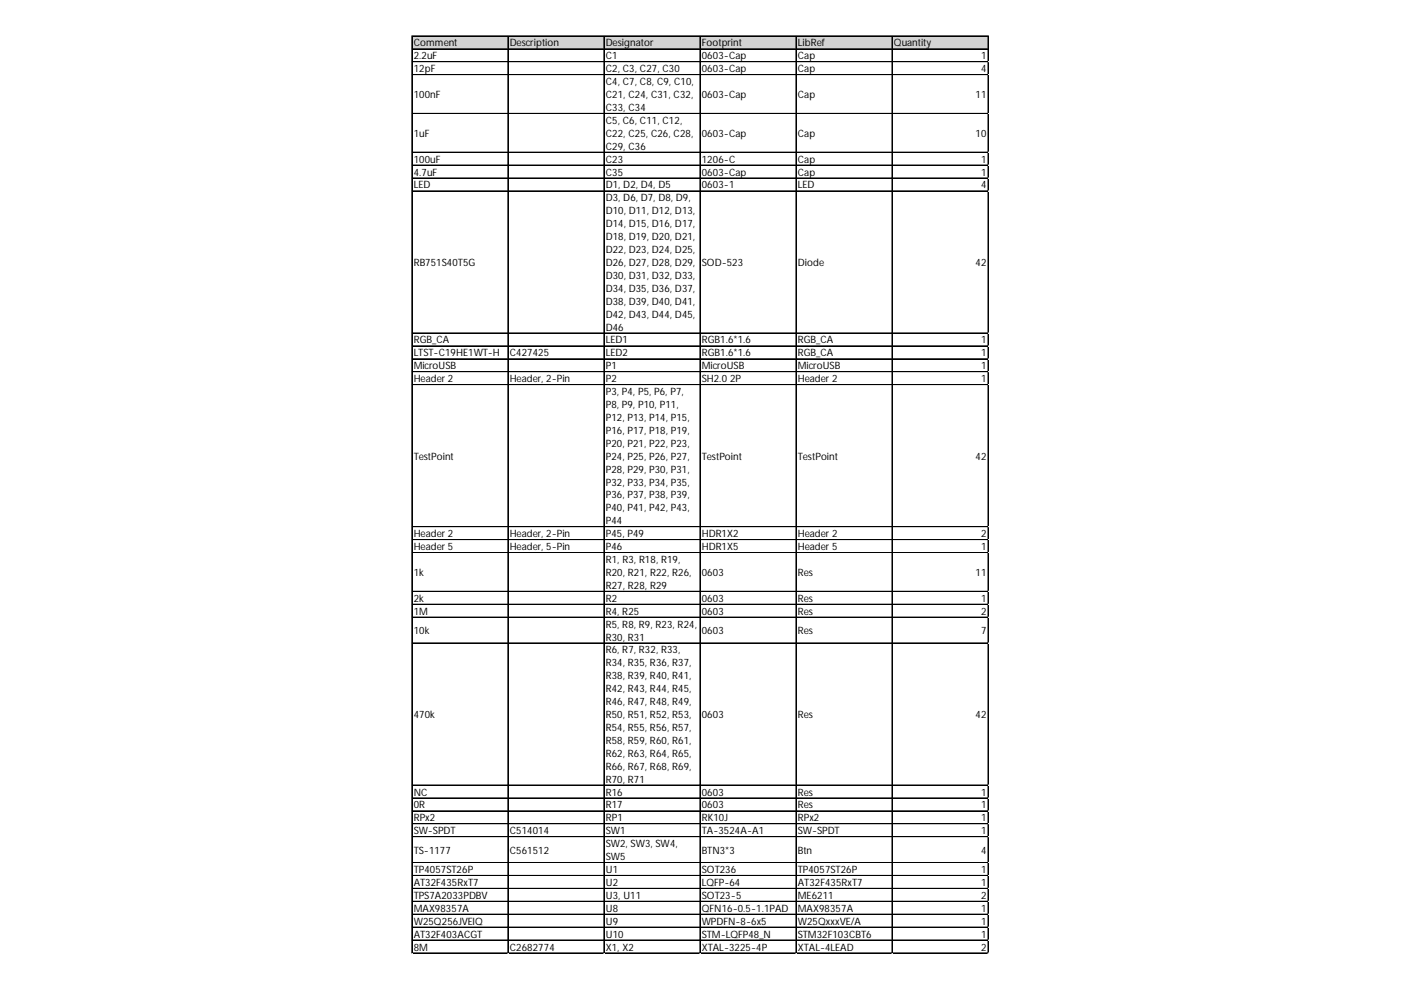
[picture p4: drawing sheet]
<svg xmlns="http://www.w3.org/2000/svg" width="297mm" height="210mm" viewBox="0 0 297 210" stroke-linecap="round" stroke-linejoin="round" font-family="sans-serif">
<defs><g id="words">
<g font-size="2.2">
<text x="87.7" y="9.8">Comment</text>
<text x="108.1" y="9.8">Description</text>
<text x="128.4" y="9.8">Designator</text>
<text x="148.8" y="9.8">Footprint</text>
<text x="169.1" y="9.8">LibRef</text>
<text x="189.5" y="9.8">Quantity</text>
<text x="87.7" y="12.6">2.2uF</text>
<text x="87.7" y="15.3">12pF</text>
<text x="128.4" y="12.6">C1</text>
<text x="128.4" y="15.3">C2, C3, C27, C30</text>
<text x="148.8" y="12.6">0603-Cap</text>
<text x="148.8" y="15.3">0603-Cap</text>
<text x="169.1" y="12.6">Cap</text>
<text x="169.1" y="15.3">Cap</text>
<text x="208" y="12.6">1</text>
<text x="208" y="15.3">4</text>
<text x="87.7" y="20.8">100nF</text>
<text x="128.4" y="18.1">C4, C7, C8, C9, C10,</text>
<text x="128.4" y="20.8">C21, C24, C31, C32,</text>
<text x="128.4" y="23.5">C33, C34</text>
<text x="148.8" y="20.8">0603-Cap</text>
<text x="169.1" y="20.8">Cap</text>
<text x="206.8" y="20.8">11</text>
<text x="87.7" y="29">1uF</text>
<text x="128.4" y="26.3">C5, C6, C11, C12,</text>
<text x="128.4" y="29">C22, C25, C26, C28,</text>
<text x="148.8" y="29">0603-Cap</text>
<text x="169.1" y="29">Cap</text>
<text x="206.8" y="29">10</text>
<text x="87.7" y="34.5">100uF</text>
<text x="128.4" y="31.7">C29, C36</text>
<text x="128.4" y="34.5">C23</text>
<text x="148.8" y="34.5">1206-C</text>
<text x="169.1" y="34.5">Cap</text>
<text x="208" y="34.5">1</text>
<text x="87.7" y="37.2">4.7uF</text>
<text x="87.7" y="40">LED</text>
<text x="128.4" y="37.2">C35</text>
<text x="128.4" y="40">D1, D2, D4, D5</text>
<text x="148.8" y="37.2">0603-Cap</text>
<text x="148.8" y="40">0603-1</text>
<text x="169.1" y="37.2">Cap</text>
<text x="169.1" y="40">LED</text>
<text x="208" y="37.2">1</text>
<text x="208" y="40">4</text>
<text x="128.4" y="42.7">D3, D6, D7, D8, D9,</text>
<text x="128.4" y="45.4">D10, D11, D12, D13,</text>
<text x="128.4" y="48.2">D14, D15, D16, D17,</text>
<text x="128.4" y="50.9">D18, D19, D20, D21,</text>
<text x="128.4" y="53.7">D22, D23, D24, D25,</text>
<text x="87.7" y="56.4">RB751S40T5G</text>
<text x="128.4" y="56.4">D26, D27, D28, D29,</text>
<text x="128.4" y="59.1">D30, D31, D32, D33,</text>
<text x="148.8" y="56.4">SOD-523</text>
<text x="169.1" y="56.4">Diode</text>
<text x="206.8" y="56.4">42</text>
<text x="128.4" y="61.9">D34, D35, D36, D37,</text>
<text x="128.4" y="64.6">D38, D39, D40, D41,</text>
<text x="128.4" y="67.3">D42, D43, D44, D45,</text>
<text x="128.4" y="70.1">D46</text>
<text x="87.7" y="72.8">RGB_CA</text>
<text x="87.7" y="75.6">LTST-C19HE1WT-H</text>
<text x="108.1" y="75.6">C427425</text>
<text x="128.4" y="72.8">LED1</text>
<text x="128.4" y="75.6">LED2</text>
<text x="148.8" y="72.8">RGB1.6*1.6</text>
<text x="148.8" y="75.6">RGB1.6*1.6</text>
<text x="169.1" y="72.8">RGB_CA</text>
<text x="169.1" y="75.6">RGB_CA</text>
<text x="208" y="72.8">1</text>
<text x="208" y="75.6">1</text>
<text x="87.7" y="78.3">MicroUSB</text>
<text x="87.7" y="81">Header2</text>
<text x="108.1" y="81">Header, 2-Pin</text>
<text x="128.4" y="78.3">P1</text>
<text x="128.4" y="81">P2</text>
<text x="128.4" y="83.8">P3, P4, P5, P6, P7,</text>
<text x="148.8" y="78.3">MicroUSB</text>
<text x="148.8" y="81">SH2.02P</text>
<text x="169.1" y="78.3">MicroUSB</text>
<text x="169.1" y="81">Header2</text>
<text x="208" y="78.3">1</text>
<text x="208" y="81">1</text>
<text x="128.4" y="86.5">P8, P9, P10, P11,</text>
<text x="128.4" y="89.3">P12, P13, P14, P15,</text>
<text x="128.4" y="92">P16, P17, P18, P19,</text>
<text x="128.4" y="94.7">P20, P21, P22, P23,</text>
<text x="87.7" y="97.5">TestPoint</text>
<text x="128.4" y="97.5">P24, P25, P26, P27,</text>
<text x="128.4" y="100.2">P28, P29, P30, P31,</text>
<text x="148.8" y="97.5">TestPoint</text>
<text x="169.1" y="97.5">TestPoint</text>
<text x="206.8" y="97.5">42</text>
<text x="128.4" y="102.9">P32, P33, P34, P35,</text>
<text x="128.4" y="105.7">P36, P37, P38, P39,</text>
<text x="87.7" y="113.9">Header2</text>
<text x="108.1" y="113.9">Header, 2-Pin</text>
<text x="128.4" y="108.4">P40, P41, P42, P43,</text>
<text x="128.4" y="111.2">P44</text>
<text x="128.4" y="113.9">P45, P49</text>
<text x="148.8" y="113.9">HDR1X2</text>
<text x="169.1" y="113.9">Header2</text>
<text x="208" y="113.9">2</text>
<text x="87.7" y="116.6">Header5</text>
<text x="108.1" y="116.6">Header, 5-Pin</text>
<text x="128.4" y="116.6">P46</text>
<text x="128.4" y="119.4">R1, R3, R18, R19,</text>
<text x="148.8" y="116.6">HDR1X5</text>
<text x="169.1" y="116.6">Header5</text>
<text x="208" y="116.6">1</text>
<text x="87.7" y="122.1">1k</text>
<text x="128.4" y="122.1">R20, R21, R22, R26,</text>
<text x="128.4" y="124.9">R27, R28, R29</text>
<text x="148.8" y="122.1">0603</text>
<text x="169.1" y="122.1">Res</text>
<text x="206.8" y="122.1">11</text>
<text x="87.7" y="127.6">2k</text>
<text x="87.7" y="130.3">1M</text>
<text x="128.4" y="127.6">R2</text>
<text x="128.4" y="130.3">R4, R25</text>
<text x="148.8" y="127.6">0603</text>
<text x="148.8" y="130.3">0603</text>
<text x="169.1" y="127.6">Res</text>
<text x="169.1" y="130.3">Res</text>
<text x="208" y="127.6">1</text>
<text x="208" y="130.3">2</text>
<text x="87.7" y="134.4">10k</text>
<text x="128.4" y="133.1">R5, R8, R9, R23, R24,</text>
<text x="128.4" y="135.8">R30, R31</text>
<text x="148.8" y="134.4">0603</text>
<text x="169.1" y="134.4">Res</text>
<text x="208" y="134.4">7</text>
<text x="128.4" y="138.5">R6, R7, R32, R33,</text>
<text x="128.4" y="141.3">R34, R35, R36, R37,</text>
<text x="128.4" y="144">R38, R39, R40, R41,</text>
<text x="128.4" y="146.8">R42, R43, R44, R45,</text>
<text x="128.4" y="149.5">R46, R47, R48, R49,</text>
<text x="87.7" y="152.2">470k</text>
<text x="128.4" y="152.2">R50, R51, R52, R53,</text>
<text x="128.4" y="155">R54, R55, R56, R57,</text>
<text x="148.8" y="152.2">0603</text>
<text x="169.1" y="152.2">Res</text>
<text x="206.8" y="152.2">42</text>
<text x="128.4" y="157.7">R58, R59, R60, R61,</text>
<text x="128.4" y="160.5">R62, R63, R64, R65,</text>
<text x="128.4" y="163.2">R66, R67, R68, R69,</text>
<text x="128.4" y="165.9">R70, R71</text>
<text x="87.7" y="168.7">NC</text>
<text x="87.7" y="171.4">0R</text>
<text x="128.4" y="168.7">R16</text>
<text x="128.4" y="171.4">R17</text>
<text x="148.8" y="168.7">0603</text>
<text x="148.8" y="171.4">0603</text>
<text x="169.1" y="168.7">Res</text>
<text x="169.1" y="171.4">Res</text>
<text x="208" y="168.7">1</text>
<text x="208" y="171.4">1</text>
<text x="87.7" y="174.1">RPx2</text>
<text x="87.7" y="176.9">SW-SPDT</text>
<text x="108.1" y="176.9">C514014</text>
<text x="128.4" y="174.1">RP1</text>
<text x="128.4" y="176.9">SW1</text>
<text x="128.4" y="179.6">SW2, SW3, SW4,</text>
<text x="148.8" y="174.1">RK10J</text>
<text x="148.8" y="176.9">TA-3524A-A1</text>
<text x="169.1" y="174.1">RPx2</text>
<text x="169.1" y="176.9">SW-SPDT</text>
<text x="208" y="174.1">1</text>
<text x="208" y="176.9">1</text>
<text x="87.7" y="181">TS-1177</text>
<text x="87.7" y="185.1">TP4057ST26P</text>
<text x="108.1" y="181">C561512</text>
<text x="128.4" y="182.4">SW5</text>
<text x="128.4" y="185.1">U1</text>
<text x="148.8" y="181">BTN3*3</text>
<text x="148.8" y="185.1">SOT236</text>
<text x="169.1" y="181">Btn</text>
<text x="169.1" y="185.1">TP4057ST26P</text>
<text x="208" y="181">4</text>
<text x="208" y="185.1">1</text>
<text x="87.7" y="187.8">AT32F435RxT7</text>
<text x="87.7" y="190.6">TPS7A2033PDBV</text>
<text x="128.4" y="187.8">U2</text>
<text x="128.4" y="190.6">U3, U11</text>
<text x="148.8" y="187.8">LQFP-64</text>
<text x="148.8" y="190.6">SOT23-5</text>
<text x="169.1" y="187.8">AT32F435RxT7</text>
<text x="169.1" y="190.6">ME6211</text>
<text x="208" y="187.8">1</text>
<text x="208" y="190.6">2</text>
<text x="87.7" y="193.3">MAX98357A</text>
<text x="87.7" y="196.1">W25Q256JVEIQ</text>
<text x="128.4" y="193.3">U8</text>
<text x="128.4" y="196.1">U9</text>
<text x="148.8" y="193.3">QFN16-0.5-1.1PAD</text>
<text x="148.8" y="196.1">WPDFN-8-6x5</text>
<text x="169.1" y="193.3">MAX98357A</text>
<text x="169.1" y="196.1">W25QxxxVE/A</text>
<text x="208" y="193.3">1</text>
<text x="208" y="196.1">1</text>
<text x="87.7" y="198.8">AT32F403ACGT</text>
<text x="87.7" y="201.5">8M</text>
<text x="108.1" y="201.5">C2682774</text>
<text x="128.4" y="198.8">U10</text>
<text x="128.4" y="201.5">X1, X2</text>
<text x="148.8" y="198.8">STM-LQFP48_N</text>
<text x="148.8" y="201.5">XTAL-3225-4P</text>
<text x="169.1" y="198.8">STM32F103CBT6</text>
<text x="169.1" y="201.5">XTAL-4LEAD</text>
<text x="208" y="198.8">1</text>
<text x="208" y="201.5">2</text>
</g>
</g></defs>
<path d="M87.4 7.7h122.2v2.7h-122.2z" fill="#d3d3d3"/>
<g fill="none" stroke="#000" stroke-width=".21">
<path d="M87.3 7.6v194.5M87.4 7.6v194.5M87.4 7.6l122.2 .1M87.4 10.3h122.2M87.4 10.4h122.2M87.4 13.1h122.2M87.4 15.8h122.2M87.4 15.9h122.2M107.7 7.7v194.4M128 7.7v194.4M128.1 7.7v194.4M148.4 7.7v194.4"/>
<path d="M168.8 7.7v194.4M189.1 7.7v194.4M189.2 7.7v194.4M209.5 7.7v194.4M87.4 24h122.2M87.4 24.1h122.2M87.4 32.3h122.2M87.4 35h122.2M87.4 37.7h122.2M87.4 37.8h122.2M87.4 40.5h122.2M87.4 70.6h122.2"/>
<path d="M87.4 73.3h122.2M87.4 73.4h122.2M87.4 76.1h122.2M87.4 78.8h122.2M87.4 78.9h122.2M87.4 81.5h122.2M87.4 81.6h122.2M87.4 111.7h122.2M87.4 114.4h122.2M87.4 114.5h122.2M87.4 117.1h122.2M87.4 117.2h122.2"/>
<path d="M87.4 125.4h122.2M87.4 128.1h122.2M87.4 130.8h122.2M87.4 130.9h122.2M87.4 136.3h122.2M87.4 136.4h122.2M87.4 166.4h122.2M87.4 166.5h122.2M87.4 169.2h122.2M87.4 171.9h122.2M87.4 172h122.2M87.4 174.7h122.2"/>
<path d="M87.4 177.4h122.2M87.4 182.9h122.2M87.4 185.6h122.2M87.4 185.7h122.2M87.4 188.3h122.2M87.4 188.4h122.2M87.4 191.1h122.2M87.4 193.8h122.2M87.4 193.9h122.2M87.4 196.6h122.2M87.4 199.3h122.2M87.4 202h122.2"/>
<path d="M87.4 202.1h122.2"/>
</g>
<path d="M87.3 202.1v.1" fill="none" stroke="#e0e0e0" stroke-width=".21"/>
<path d="M87.3 202.1l.1 .1z" fill="#e0e0e0"/>
<path d="M107.7 202.1v.1" fill="none" stroke="#e0e0e0" stroke-width=".21"/>
<path d="M107.7 202.1l.1 .1z" fill="#e0e0e0"/>
<path d="M128 202.1v.1" fill="none" stroke="#e0e0e0" stroke-width=".21"/>
<path d="M128 202.1l.1 .1z" fill="#e0e0e0"/>
<path d="M148.4 202.1v.1" fill="none" stroke="#e0e0e0" stroke-width=".21"/>
<path d="M148.4 202.1l.1 .1z" fill="#e0e0e0"/>
<path d="M168.8 202.1v.1" fill="none" stroke="#e0e0e0" stroke-width=".21"/>
<path d="M168.8 202.1l.1 .1z" fill="#e0e0e0"/>
<path d="M189.1 202.1v.1" fill="none" stroke="#e0e0e0" stroke-width=".21"/>
<path d="M189.1 202.1l.1 .1z" fill="#e0e0e0"/>
<path d="M209.5 202.1v.1" fill="none" stroke="#e0e0e0" stroke-width=".21"/>
<path d="M209.5 202.1l.1 .1z" fill="#e0e0e0"/>
<path d="M209.6 13.1h.1" fill="none" stroke="#e0e0e0" stroke-width=".21"/>
<path d="M209.6 13.1v.1z" fill="#e0e0e0"/>
<path d="M209.6 15.8h.1" fill="none" stroke="#e0e0e0" stroke-width=".21"/>
<path d="M209.6 15.8v.1z" fill="#e0e0e0"/>
<path d="M209.6 24h.1" fill="none" stroke="#e0e0e0" stroke-width=".21"/>
<path d="M209.6 24v.1z" fill="#e0e0e0"/>
<path d="M209.6 32.3h.1" fill="none" stroke="#e0e0e0" stroke-width=".21"/>
<path d="M209.6 32.3v.1z" fill="#e0e0e0"/>
<path d="M209.6 35h.1" fill="none" stroke="#e0e0e0" stroke-width=".21"/>
<path d="M209.6 35v.1z" fill="#e0e0e0"/>
<path d="M209.6 37.7h.1" fill="none" stroke="#e0e0e0" stroke-width=".21"/>
<path d="M209.6 37.7v.1z" fill="#e0e0e0"/>
<path d="M209.6 40.5h.1" fill="none" stroke="#e0e0e0" stroke-width=".21"/>
<path d="M209.6 40.5v.1z" fill="#e0e0e0"/>
<path d="M209.6 70.6h.1" fill="none" stroke="#e0e0e0" stroke-width=".21"/>
<path d="M209.6 70.6v.1z" fill="#e0e0e0"/>
<path d="M209.6 73.3h.1" fill="none" stroke="#e0e0e0" stroke-width=".21"/>
<path d="M209.6 73.3v.1z" fill="#e0e0e0"/>
<path d="M209.6 76.1h.1" fill="none" stroke="#e0e0e0" stroke-width=".21"/>
<path d="M209.6 76.1v.1z" fill="#e0e0e0"/>
<path d="M209.6 78.8h.1" fill="none" stroke="#e0e0e0" stroke-width=".21"/>
<path d="M209.6 78.8v.1z" fill="#e0e0e0"/>
<path d="M209.6 81.5h.1" fill="none" stroke="#e0e0e0" stroke-width=".21"/>
<path d="M209.6 81.5v.1z" fill="#e0e0e0"/>
<path d="M209.6 111.7h.1" fill="none" stroke="#e0e0e0" stroke-width=".21"/>
<path d="M209.6 111.7v.1z" fill="#e0e0e0"/>
<path d="M209.6 114.4h.1" fill="none" stroke="#e0e0e0" stroke-width=".21"/>
<path d="M209.6 114.4v.1z" fill="#e0e0e0"/>
<path d="M209.6 117.1h.1" fill="none" stroke="#e0e0e0" stroke-width=".21"/>
<path d="M209.6 117.1v.1z" fill="#e0e0e0"/>
<path d="M209.6 125.4h.1" fill="none" stroke="#e0e0e0" stroke-width=".21"/>
<path d="M209.6 125.4v.1z" fill="#e0e0e0"/>
<path d="M209.6 128.1h.1" fill="none" stroke="#e0e0e0" stroke-width=".21"/>
<path d="M209.6 128.1v.1z" fill="#e0e0e0"/>
<path d="M209.6 130.8h.1" fill="none" stroke="#e0e0e0" stroke-width=".21"/>
<path d="M209.6 130.8v.1z" fill="#e0e0e0"/>
<path d="M209.6 136.3h.1" fill="none" stroke="#e0e0e0" stroke-width=".21"/>
<path d="M209.6 136.3v.1z" fill="#e0e0e0"/>
<path d="M209.6 166.4h.1" fill="none" stroke="#e0e0e0" stroke-width=".21"/>
<path d="M209.6 166.4v.1z" fill="#e0e0e0"/>
<path d="M209.6 169.2h.1" fill="none" stroke="#e0e0e0" stroke-width=".21"/>
<path d="M209.6 169.2v.1z" fill="#e0e0e0"/>
<path d="M209.6 171.9h.1" fill="none" stroke="#e0e0e0" stroke-width=".21"/>
<path d="M209.6 171.9v.1z" fill="#e0e0e0"/>
<path d="M209.6 174.7h.1" fill="none" stroke="#e0e0e0" stroke-width=".21"/>
<path d="M209.6 174.7v.1z" fill="#e0e0e0"/>
<path d="M209.6 177.4h.1" fill="none" stroke="#e0e0e0" stroke-width=".21"/>
<path d="M209.6 177.4v.1z" fill="#e0e0e0"/>
<path d="M209.6 182.9h.1" fill="none" stroke="#e0e0e0" stroke-width=".21"/>
<path d="M209.6 182.9v.1z" fill="#e0e0e0"/>
<path d="M209.6 185.6h.1" fill="none" stroke="#e0e0e0" stroke-width=".21"/>
<path d="M209.6 185.6v.1z" fill="#e0e0e0"/>
<path d="M209.6 188.3h.1" fill="none" stroke="#e0e0e0" stroke-width=".21"/>
<path d="M209.6 188.3v.1z" fill="#e0e0e0"/>
<path d="M209.6 191.1h.1" fill="none" stroke="#e0e0e0" stroke-width=".21"/>
<path d="M209.6 191.1v.1z" fill="#e0e0e0"/>
<path d="M209.6 193.8h.1" fill="none" stroke="#e0e0e0" stroke-width=".21"/>
<path d="M209.6 193.8v.1z" fill="#e0e0e0"/>
<path d="M209.6 196.6h.1" fill="none" stroke="#e0e0e0" stroke-width=".21"/>
<path d="M209.6 196.6v.1z" fill="#e0e0e0"/>
<path d="M209.6 199.3h.1" fill="none" stroke="#e0e0e0" stroke-width=".21"/>
<path d="M209.6 199.3v.1z" fill="#e0e0e0"/>
<path d="M209.6 202h.1" fill="none" stroke="#e0e0e0" stroke-width=".21"/>
<path d="M209.6 202v.1z" fill="#e0e0e0"/>
<use href="#words"/>
</svg>
